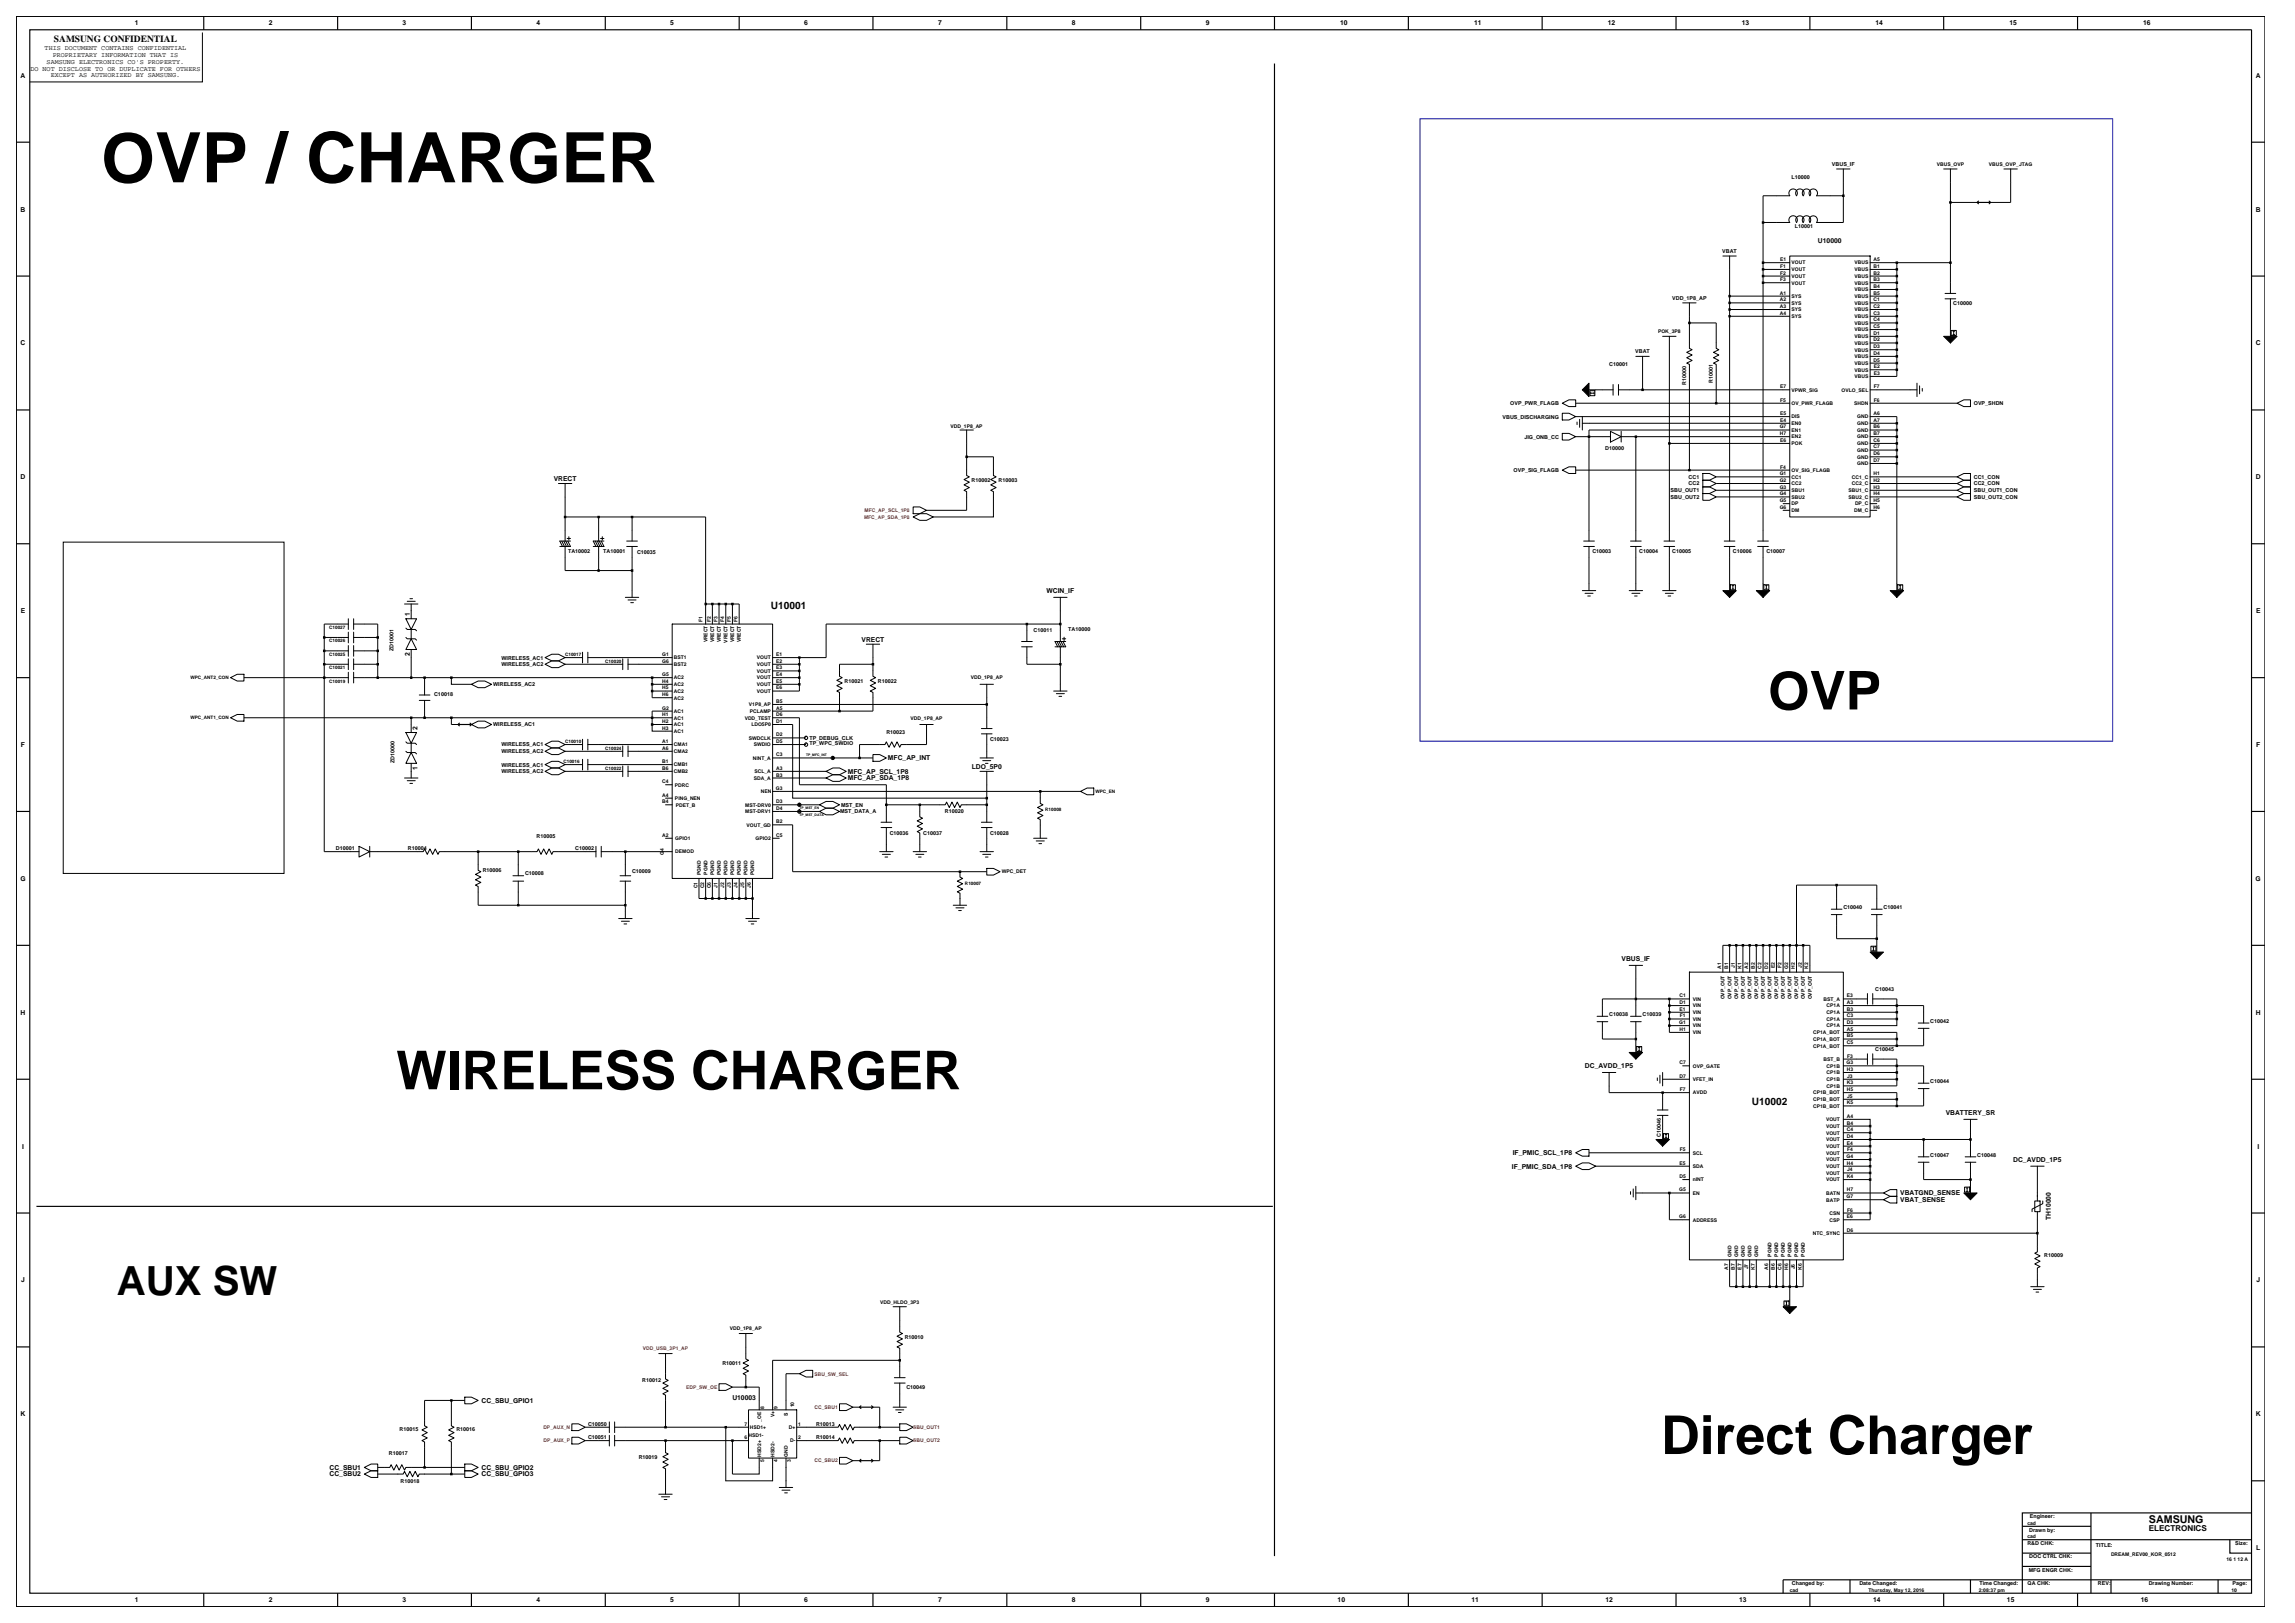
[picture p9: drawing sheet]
<svg xmlns="http://www.w3.org/2000/svg" width="420mm" height="297mm" viewBox="0 0 420 297" stroke-linecap="round" stroke-linejoin="round" font-family="sans-serif">
<defs><g id="words">
<text font-size="12.7" x="18.5" y="33.4">OVP / CHARGER</text>
<g font-size="9.8">
<text x="323.6" y="129.8">OVP</text>
<text x="72.5" y="199.3">WIRELESS CHARGER</text>
<text x="304" y="266.1">Direct Charger</text>
</g>
<text font-size="7.4" x="21.4" y="237">AUX SW</text>
<text font-size="2" x="393.3" y="278.8">SAMSUNG</text>
<g font-size="1.9">
<text x="141.1" y="111.5">U10001</text>
<text x="320.6" y="202.1">U10002</text>
</g>
<text font-size="1.7" x="9.9" y="7.7">SAMSUNG CONFIDENTIAL</text>
<text font-size="1.5" x="393.3" y="280.1">ELECTRONICS</text>
<g font-size="1.2">
<text x="24.7" y="4.7">1</text>
<text x="49.2" y="4.7">2</text>
<text x="73.7" y="4.7">3</text>
<text x="98.2" y="4.7">4</text>
<text x="122.7" y="4.7">5</text>
<text x="147.2" y="4.7">6</text>
<text x="171.7" y="4.7">7</text>
<text x="196.2" y="4.7">8</text>
<text x="220.7" y="4.7">9</text>
<text x="245.3" y="4.7">10</text>
<text x="269.8" y="4.7">11</text>
<text x="294.3" y="4.7">12</text>
<text x="318.7" y="4.7">13</text>
<text x="343.2" y="4.7">14</text>
<text x="367.7" y="4.7">15</text>
<text x="392.2" y="4.7">16</text>
<text x="8.2" y="9.2">THIS DOCUMENT CONTAINS CONFIDENTIAL</text>
<text x="8.5" y="11.7">SAMSUNG ELECTRONICS CO'S PROPERTY.</text>
<text x="9.6" y="10.5">PROPRIETARY INFORMATION THAT IS</text>
<text x="3.8" y="14.2">A</text>
<text x="5.6" y="12.9">DO NOT DISCLOSE TO OR DUPLICATE FOR OTHERS</text>
<text x="9.3" y="14.1">EXCEPT AS AUTHORIZED BY SAMSUNG.</text>
<text x="412.8" y="14.2">A</text>
<text x="3.8" y="38.7">B</text>
<text x="412.8" y="38.7">B</text>
<text x="332.7" y="44.4">U10000</text>
<text x="3.8" y="63.2">C</text>
<text x="412.8" y="63.2">C</text>
<text x="3.8" y="87.7">D</text>
<text x="101.3" y="88">VRECT</text>
<text x="412.8" y="87.7">D</text>
<text x="3.8" y="112.2">E</text>
<text x="75" y="112.7" transform="rotate(-90 75 112.7)">1</text>
<text x="191.5" y="108.5">WCIN_IF</text>
<text x="412.9" y="112.2">E</text>
<text x="157.7" y="117.4">VRECT</text>
<text x="75" y="120.1" transform="rotate(-90 75 120.1)">2</text>
<text x="3.8" y="136.7">F</text>
<text x="76.4" y="133.5" transform="rotate(-90 76.4 133.5)">2</text>
<text x="412.9" y="136.7">F</text>
<text x="76.4" y="140.9" transform="rotate(-90 76.4 140.9)">1</text>
<text x="155.2" y="142.8">MFC_AP_SDA_1P8</text>
<text x="155.2" y="141.6">MFC_AP_SCL_1P8</text>
<text x="162.5" y="139.1">MFC_AP_INT</text>
<text x="177.8" y="140.7">LDO_5P0</text>
<text x="3.7" y="161.2">G</text>
<text x="412.8" y="161.2">G</text>
<text x="296.8" y="175.9">VBUS_IF</text>
<text x="3.8" y="185.7">H</text>
<text x="412.8" y="185.7">H</text>
<text x="290.1" y="195.5">DC_AVDD_1P5</text>
<text x="356.1" y="204">VBATTERY_SR</text>
<text x="4" y="210.2">I</text>
<text x="276.7" y="213.8">IF_PMIC_SDA_1P8</text>
<text x="276.8" y="211.4">IF_PMIC_SCL_1P8</text>
<text x="368.4" y="212.6">DC_AVDD_1P5</text>
<text x="413.1" y="210.2">I</text>
<text x="347.8" y="220">VBAT_SENSE</text>
<text x="347.8" y="218.7">VBATGND_SENSE</text>
<text x="375.3" y="223.2" transform="rotate(-90 375.3 223.2)">TH10000</text>
<text x="3.9" y="234.7">J</text>
<text x="412.9" y="234.7">J</text>
<text x="88.1" y="256.7">CC_SBU_GPIO1</text>
<text x="134" y="256.3">U10003</text>
<text x="3.8" y="259.2">K</text>
<text x="412.8" y="259.2">K</text>
<text x="60.3" y="269">CC_SBU1</text>
<text x="88.1" y="269">CC_SBU_GPIO2</text>
<text x="60.3" y="270.2">CC_SBU2</text>
<text x="88.1" y="270.2">CC_SBU_GPIO3</text>
<text x="412.9" y="283.7">L</text>
<text x="24.7" y="293.2">1</text>
<text x="49.2" y="293.2">2</text>
<text x="73.7" y="293.2">3</text>
<text x="98.2" y="293.2">4</text>
<text x="122.7" y="293.2">5</text>
<text x="147.2" y="293.2">6</text>
<text x="171.7" y="293.2">7</text>
<text x="196.2" y="293.2">8</text>
<text x="220.7" y="293.2">9</text>
<text x="244.8" y="293.2">10</text>
<text x="269.3" y="293.2">11</text>
<text x="293.8" y="293.2">12</text>
<text x="318.3" y="293.2">13</text>
<text x="342.8" y="293.2">14</text>
<text x="367.3" y="293.2">15</text>
<text x="391.8" y="293.2">16</text>
</g>
<g font-size="1">
<text x="327.9" y="32.8">L10000</text>
<text x="335.3" y="30.4">VBUS_IF</text>
<text x="328.5" y="41.7">L10001</text>
<text x="315.2" y="46.3">VBAT</text>
<text x="306" y="54.9">VDD_1P8_AP</text>
<text x="357.5" y="55.8">C10000</text>
<text x="299.3" y="64.6">VBAT</text>
<text x="294.5" y="67">C10001</text>
<text x="308.6" y="70.4" transform="rotate(-90 308.6 70.4)">R10000</text>
<text x="313.5" y="70.1" transform="rotate(-90 313.5 70.1)">R10001</text>
<text x="275" y="76.6">VBUS_DISCHARGING</text>
<text x="276.4" y="74.1">OVP_PWR_FLAGB</text>
<text x="361.2" y="74.1">OVP_SHDN</text>
<text x="279" y="80.3">JIG_ONB_CC</text>
<text x="293.8" y="82.4">D10000</text>
<text x="177.8" y="88.2">R10002</text>
<text x="182.7" y="88.2">R10003</text>
<text x="277" y="86.4">OVP_SIG_FLAGB</text>
<text x="309" y="87.6">CC1</text>
<text x="309" y="88.8">CC2</text>
<text x="361.2" y="87.6">CC1_CON</text>
<text x="361.2" y="88.8">CC2_CON</text>
<text x="305.7" y="90.1">SBU_OUT1</text>
<text x="305.7" y="91.3">SBU_OUT2</text>
<text x="361.2" y="90.1">SBU_OUT1_CON</text>
<text x="361.2" y="91.3">SBU_OUT2_CON</text>
<text x="104" y="101.1">TA10002</text>
<text x="110.4" y="101.1">TA10001</text>
<text x="116.6" y="101.3">C10035</text>
<text x="291.4" y="101.1">C10003</text>
<text x="300" y="101.1">C10004</text>
<text x="306" y="101.1">C10005</text>
<text x="317.1" y="101.1">C10006</text>
<text x="323.3" y="101.1">C10007</text>
<text x="72" y="119.1" transform="rotate(-90 72 119.1)">ZD10001</text>
<text x="189.2" y="115.7">C10011</text>
<text x="195.5" y="115.5">TA10000</text>
<text x="90.3" y="125.6">WIRELESS_AC2</text>
<text x="91.8" y="120.7">WIRELESS_AC1</text>
<text x="91.8" y="121.9">WIRELESS_AC2</text>
<text x="154.6" y="124.9">R10021</text>
<text x="160.7" y="124.9">R10022</text>
<text x="79.4" y="127.4">C10018</text>
<text x="90.3" y="132.9">WIRELESS_AC1</text>
<text x="91.8" y="137.8">WIRELESS_AC2</text>
<text x="91.8" y="136.6">WIRELESS_AC1</text>
<text x="148.1" y="135.4">TP_DEBUG_CLK</text>
<text x="148.1" y="136.3">TP_WPC_SWDIO</text>
<text x="162.2" y="134.3">R10023</text>
<text x="181.2" y="135.6">C10023</text>
<text x="72.2" y="139.7" transform="rotate(-90 72.2 139.7)">ZD10000</text>
<text x="91.8" y="141.5">WIRELESS_AC2</text>
<text x="91.8" y="140.3">WIRELESS_AC1</text>
<text x="153.7" y="148.8">MST_DATA_A</text>
<text x="153.9" y="147.6">MST_EN</text>
<text x="172.9" y="148.8">R10020</text>
<text x="61.5" y="155.5">D10001</text>
<text x="74.6" y="155.5">R10004</text>
<text x="98.2" y="153.4">R10005</text>
<text x="105.3" y="155.5">C10002</text>
<text x="162.8" y="152.8">C10036</text>
<text x="168.9" y="152.8">C10037</text>
<text x="181.2" y="152.8">C10028</text>
<text x="88.3" y="159.6">R10006</text>
<text x="96.1" y="160.1">C10008</text>
<text x="115.7" y="159.8">C10009</text>
<text x="337.3" y="166.4">C10040</text>
<text x="344.7" y="166.4">C10041</text>
<text x="294.5" y="185.9">C10038</text>
<text x="300.6" y="185.9">C10039</text>
<text x="343.2" y="181.3">C10043</text>
<text x="353.3" y="187.2">C10042</text>
<text x="343.2" y="192.3">C10045</text>
<text x="353.3" y="198.2">C10044</text>
<text x="304" y="208" transform="rotate(-90 304 208)">C10046</text>
<text x="353.3" y="211.7">C10047</text>
<text x="361.8" y="211.7">C10048</text>
<text x="374.1" y="230">R10009</text>
<text x="165.6" y="244.9">R10010</text>
<text x="132.2" y="249.8">R10011</text>
<text x="117.5" y="252.9">R10012</text>
<text x="165.9" y="254.1">C10049</text>
<text x="73.1" y="261.8">R10015</text>
<text x="83.5" y="261.8">R10016</text>
<text x="107.6" y="263.3">C10051</text>
<text x="107.6" y="260.9">C10050</text>
<text x="149.3" y="260.9">R10013</text>
<text x="149.3" y="263.3">R10014</text>
<text x="71.2" y="266.2">R10017</text>
<text x="116.9" y="267">R10019</text>
<text x="73.3" y="271.4">R10018</text>
<text x="371.4" y="280.2">Drawn by:</text>
<text x="371.5" y="277.8">Engineer:</text>
<text x="371" y="282.7">R&amp;D CHK:</text>
<text x="371.3" y="287.6">MFG ENGR CHK:</text>
<text x="371.4" y="285.2">DOC CTRL CHK:</text>
<text x="383.6" y="283">TITLE:</text>
<text x="409.1" y="282.7">Size:</text>
<text x="327.9" y="290.1">Changed by:</text>
<text x="340.3" y="290.1">Date Changed:</text>
<text x="362.2" y="290.1">Time Changed:</text>
<text x="371.1" y="290.1">QA CHK:</text>
<text x="383.9" y="290.1">REV:</text>
<text x="393.2" y="290.1">Drawing Number:</text>
<text x="408.6" y="290.1">Page:</text>
</g>
<g font-size=".9">
<text x="354.4" y="30.3">VBUS_OVP</text>
<text x="364" y="30.3">VBUS_OVP_JTAG</text>
<text x="325.8" y="47.8">E1</text>
<text x="342.9" y="47.8">A5</text>
<text x="325.7" y="53.9">A1</text>
<text x="325.8" y="49">F1</text>
<text x="325.8" y="50.2">F2</text>
<text x="325.8" y="51.5">F3</text>
<text x="327.9" y="49.6">VOUT</text>
<text x="327.9" y="50.8">VOUT</text>
<text x="327.9" y="52.1">VOUT</text>
<text x="327.9" y="48.4">VOUT</text>
<text x="339.4" y="48.4">VBUS</text>
<text x="339.4" y="49.6">VBUS</text>
<text x="339.4" y="50.8">VBUS</text>
<text x="339.4" y="52.1">VBUS</text>
<text x="339.4" y="53.3">VBUS</text>
<text x="342.9" y="51.5">B3</text>
<text x="342.9" y="52.7">B4</text>
<text x="342.9" y="53.9">B5</text>
<text x="342.9" y="49">B1</text>
<text x="342.9" y="50.2">B2</text>
<text x="325.7" y="55.1">A2</text>
<text x="325.7" y="56.4">A3</text>
<text x="325.7" y="57.6">A4</text>
<text x="327.9" y="57">SYS</text>
<text x="327.9" y="58.2">SYS</text>
<text x="327.9" y="54.5">SYS</text>
<text x="327.9" y="55.8">SYS</text>
<text x="339.4" y="54.5">VBUS</text>
<text x="339.4" y="55.8">VBUS</text>
<text x="339.4" y="57">VBUS</text>
<text x="339.4" y="58.2">VBUS</text>
<text x="339.4" y="59.4">VBUS</text>
<text x="342.9" y="58.8">C4</text>
<text x="342.9" y="55.1">C1</text>
<text x="342.9" y="56.4">C2</text>
<text x="342.9" y="57.6">C3</text>
<text x="303.4" y="61">POK_3P8</text>
<text x="339.4" y="60.6">VBUS</text>
<text x="339.4" y="61.9">VBUS</text>
<text x="339.4" y="63.1">VBUS</text>
<text x="339.4" y="64.3">VBUS</text>
<text x="339.4" y="65.5">VBUS</text>
<text x="342.9" y="60">C5</text>
<text x="342.9" y="61.3">D1</text>
<text x="342.9" y="62.5">D2</text>
<text x="342.9" y="63.7">D3</text>
<text x="342.9" y="64.9">D4</text>
<text x="325.8" y="71.1">E7</text>
<text x="327.9" y="71.7">VPWR_SIG</text>
<text x="337" y="71.7">OVLO_SEL</text>
<text x="339.4" y="68">VBUS</text>
<text x="339.4" y="69.2">VBUS</text>
<text x="339.4" y="66.8">VBUS</text>
<text x="342.9" y="66.2">D5</text>
<text x="342.9" y="67.4">E2</text>
<text x="342.9" y="68.6">E3</text>
<text x="342.9" y="71.1">F7</text>
<text x="325.8" y="77.2">E4</text>
<text x="325.8" y="75.9">E5</text>
<text x="325.8" y="73.5">F5</text>
<text x="327.9" y="74.1">OV_PWR_FLAGB</text>
<text x="327.9" y="77.8">EN0</text>
<text x="327.9" y="76.6">DIS</text>
<text x="339.3" y="74.1">SHDN</text>
<text x="339.9" y="76.6">GND</text>
<text x="339.9" y="77.8">GND</text>
<text x="342.9" y="75.9">A6</text>
<text x="342.9" y="77.2">A7</text>
<text x="342.9" y="73.5">F6</text>
<text x="174" y="78.3">VDD_1P8_AP</text>
<text x="325.7" y="78.4">G7</text>
<text x="325.7" y="79.6">H7</text>
<text x="325.8" y="80.9">E6</text>
<text x="327.9" y="80.2">EN2</text>
<text x="327.9" y="79">EN1</text>
<text x="327.9" y="81.5">POK</text>
<text x="339.9" y="83.9">GND</text>
<text x="339.9" y="81.5">GND</text>
<text x="339.9" y="82.7">GND</text>
<text x="339.9" y="79">GND</text>
<text x="339.9" y="80.2">GND</text>
<text x="342.9" y="83.3">D6</text>
<text x="342.9" y="80.9">C6</text>
<text x="342.9" y="82.1">C7</text>
<text x="342.9" y="78.4">B6</text>
<text x="342.9" y="79.6">B7</text>
<text x="325.7" y="87">G1</text>
<text x="325.7" y="88.2">G2</text>
<text x="325.7" y="89.4">G3</text>
<text x="325.8" y="85.8">F4</text>
<text x="327.9" y="87.6">CC1</text>
<text x="327.9" y="88.8">CC2</text>
<text x="327.9" y="86.4">OV_SIG_FLAGB</text>
<text x="338.9" y="88.8">CC2_C</text>
<text x="338.9" y="87.6">CC1_C</text>
<text x="339.9" y="85.1">GND</text>
<text x="342.9" y="87">H1</text>
<text x="342.9" y="88.2">H2</text>
<text x="342.9" y="89.4">H3</text>
<text x="342.9" y="84.5">D7</text>
<text x="325.7" y="90.6">G4</text>
<text x="325.7" y="91.9">G5</text>
<text x="325.7" y="93.1">G6</text>
<text x="327.9" y="90">SBU1</text>
<text x="327.9" y="91.3">SBU2</text>
<text x="327.9" y="92.5">DP</text>
<text x="327.9" y="93.7">DM</text>
<text x="338.3" y="90">SBU1_C</text>
<text x="338.3" y="91.3">SBU2_C</text>
<text x="339.3" y="93.7">DM_C</text>
<text x="339.5" y="92.5">DP_C</text>
<text x="342.9" y="90.6">H4</text>
<text x="342.9" y="91.9">H5</text>
<text x="342.9" y="93.1">H6</text>
<text x="128.5" y="113.8" transform="rotate(-90 128.5 113.8)">F1</text>
<text x="130.1" y="113.8" transform="rotate(-90 130.1 113.8)">F2</text>
<text x="131.3" y="113.8" transform="rotate(-90 131.3 113.8)">F3</text>
<text x="132.5" y="113.8" transform="rotate(-90 132.5 113.8)">F4</text>
<text x="133.7" y="113.8" transform="rotate(-90 133.7 113.8)">F5</text>
<text x="135" y="113.8" transform="rotate(-90 135 113.8)">F6</text>
<text x="129.5" y="117.6" transform="rotate(-90 129.5 117.6)">VRECT</text>
<text x="130.7" y="117.6" transform="rotate(-90 130.7 117.6)">VRECT</text>
<text x="131.9" y="117.6" transform="rotate(-90 131.9 117.6)">VRECT</text>
<text x="133.2" y="117.6" transform="rotate(-90 133.2 117.6)">VRECT</text>
<text x="134.4" y="117.6" transform="rotate(-90 134.4 117.6)">VRECT</text>
<text x="135.6" y="117.6" transform="rotate(-90 135.6 117.6)">VRECT</text>
<text x="121.2" y="120">G1</text>
<text x="121.2" y="123.7">G5</text>
<text x="121.2" y="121.3">G6</text>
<text x="121.2" y="124.9">H4</text>
<text x="123.3" y="125.5">AC2</text>
<text x="123.3" y="120.7">BST1</text>
<text x="123.3" y="124.3">AC2</text>
<text x="123.3" y="121.9">BST2</text>
<text x="138.5" y="124.3">VOUT</text>
<text x="138.5" y="125.5">VOUT</text>
<text x="138.5" y="120.7">VOUT</text>
<text x="138.5" y="121.9">VOUT</text>
<text x="138.5" y="123.1">VOUT</text>
<text x="142" y="123.7">E4</text>
<text x="142" y="124.9">E5</text>
<text x="142" y="120">E1</text>
<text x="142" y="121.3">E2</text>
<text x="142" y="122.5">E3</text>
<text x="177.7" y="124.3">VDD_1P8_AP</text>
<text x="121.2" y="129.8">G2</text>
<text x="121.2" y="126.2">H5</text>
<text x="121.2" y="127.4">H6</text>
<text x="121.2" y="131.1">H1</text>
<text x="123.3" y="126.8">AC2</text>
<text x="123.3" y="128">AC2</text>
<text x="123.3" y="130.5">AC1</text>
<text x="123.3" y="131.7">AC1</text>
<text x="136.3" y="131.7">VDD_TEST</text>
<text x="137" y="129.2">V1P8_AP</text>
<text x="137.2" y="130.5">PCLAMP</text>
<text x="138.5" y="126.8">VOUT</text>
<text x="142" y="131.1">D6</text>
<text x="142" y="129.8">A5</text>
<text x="142" y="128.6">B5</text>
<text x="142" y="126.2">E6</text>
<text x="166.6" y="131.7">VDD_1P8_AP</text>
<text x="121.2" y="132.3">H2</text>
<text x="121.2" y="133.5">H3</text>
<text x="121.2" y="137.2">A6</text>
<text x="121.2" y="136">A1</text>
<text x="123.3" y="132.9">AC1</text>
<text x="123.3" y="134.1">AC1</text>
<text x="123.3" y="137.8">CMA2</text>
<text x="123.3" y="136.6">CMA1</text>
<text x="137.1" y="135.4">SWDCLK</text>
<text x="137.5" y="132.9">LDO5P0</text>
<text x="138" y="136.6">SWDIO</text>
<text x="142" y="134.7">D2</text>
<text x="142" y="136">D5</text>
<text x="142" y="132.3">D1</text>
<text x="121.2" y="140.9">B6</text>
<text x="121.2" y="143.3">C4</text>
<text x="121.2" y="139.6">B1</text>
<text x="123.3" y="141.5">CMB2</text>
<text x="123.3" y="140.2">CMB1</text>
<text x="123.5" y="143.9">PDRC</text>
<text x="137.8" y="139">NINT_A</text>
<text x="138" y="142.7">SDA_A</text>
<text x="138.1" y="141.5">SCL_A</text>
<text x="142" y="138.4">C3</text>
<text x="142" y="142.1">B3</text>
<text x="142" y="140.9">A3</text>
<text x="121.2" y="145.8">A4</text>
<text x="121.2" y="147">B4</text>
<text x="123.5" y="146.4">PING_NEN</text>
<text x="123.7" y="147.6">PDET_B</text>
<text x="136.4" y="147.6">MST-DRV0</text>
<text x="136.4" y="148.8">MST-DRV1</text>
<text x="139.2" y="145.1">NEN</text>
<text x="142" y="144.5">G3</text>
<text x="142" y="147">D3</text>
<text x="142" y="148.2">D4</text>
<text x="121.2" y="153.1">A2</text>
<text x="123.6" y="153.7">GPIO1</text>
<text x="136.6" y="151.3">VOUT_GD</text>
<text x="138.3" y="153.7">GPIO2</text>
<text x="142" y="153.1">C5</text>
<text x="142" y="150.7">B2</text>
<text x="121.5" y="156.5" transform="rotate(-90 121.5 156.5)">G4</text>
<text x="123.6" y="156.2">DEMOD</text>
<text x="128.2" y="160.1" transform="rotate(-90 128.2 160.1)">PGND</text>
<text x="129.5" y="160" transform="rotate(-90 129.5 160)">PGND</text>
<text x="130.7" y="160.1" transform="rotate(-90 130.7 160.1)">PGND</text>
<text x="131.9" y="160.1" transform="rotate(-90 131.9 160.1)">PGND</text>
<text x="133.2" y="160.1" transform="rotate(-90 133.2 160.1)">PGND</text>
<text x="134.4" y="160.1" transform="rotate(-90 134.4 160.1)">PGND</text>
<text x="135.6" y="160.1" transform="rotate(-90 135.6 160.1)">PGND</text>
<text x="136.8" y="160.1" transform="rotate(-90 136.8 160.1)">PGND</text>
<text x="138" y="160.1" transform="rotate(-90 138 160.1)">PGND</text>
<text x="183.3" y="159.8">WPC_DET</text>
<text x="127.6" y="162.5" transform="rotate(-90 127.6 162.5)">C1</text>
<text x="128.9" y="162.5" transform="rotate(-90 128.9 162.5)">C2</text>
<text x="130.1" y="162.5" transform="rotate(-90 130.1 162.5)">C6</text>
<text x="131.3" y="162.5" transform="rotate(-90 131.3 162.5)">J1</text>
<text x="132.5" y="162.5" transform="rotate(-90 132.5 162.5)">J2</text>
<text x="133.7" y="162.5" transform="rotate(-90 133.7 162.5)">J3</text>
<text x="135" y="162.5" transform="rotate(-90 135 162.5)">J4</text>
<text x="136.2" y="162.5" transform="rotate(-90 136.2 162.5)">J5</text>
<text x="137.4" y="162.5" transform="rotate(-90 137.4 162.5)">J6</text>
<text x="315" y="177.2" transform="rotate(-90 315 177.2)">A1</text>
<text x="316.2" y="177.2" transform="rotate(-90 316.2 177.2)">B1</text>
<text x="317.5" y="177.2" transform="rotate(-90 317.5 177.2)">J1</text>
<text x="318.7" y="177.2" transform="rotate(-90 318.7 177.2)">K1</text>
<text x="319.9" y="177.2" transform="rotate(-90 319.9 177.2)">A2</text>
<text x="321.1" y="177.2" transform="rotate(-90 321.1 177.2)">B2</text>
<text x="322.4" y="177.2" transform="rotate(-90 322.4 177.2)">C2</text>
<text x="323.6" y="177.2" transform="rotate(-90 323.6 177.2)">D2</text>
<text x="324.8" y="177.2" transform="rotate(-90 324.8 177.2)">E2</text>
<text x="326" y="177.2" transform="rotate(-90 326 177.2)">F2</text>
<text x="327.3" y="177.3" transform="rotate(-90 327.3 177.3)">G2</text>
<text x="328.5" y="177.2" transform="rotate(-90 328.5 177.2)">H2</text>
<text x="329.7" y="177.2" transform="rotate(-90 329.7 177.2)">J2</text>
<text x="330.9" y="177.2" transform="rotate(-90 330.9 177.2)">K2</text>
<text x="307.4" y="183.7">D1</text>
<text x="307.4" y="182.5">C1</text>
<text x="307.4" y="185">E1</text>
<text x="309.8" y="185.6">VIN</text>
<text x="309.8" y="184.3">VIN</text>
<text x="309.8" y="183.1">VIN</text>
<text x="315.6" y="182.9" transform="rotate(-90 315.6 182.9)">OVP_OUT</text>
<text x="316.9" y="182.9" transform="rotate(-90 316.9 182.9)">OVP_OUT</text>
<text x="318.1" y="182.9" transform="rotate(-90 318.1 182.9)">OVP_OUT</text>
<text x="319.3" y="182.9" transform="rotate(-90 319.3 182.9)">OVP_OUT</text>
<text x="320.5" y="182.9" transform="rotate(-90 320.5 182.9)">OVP_OUT</text>
<text x="321.7" y="182.9" transform="rotate(-90 321.7 182.9)">OVP_OUT</text>
<text x="323" y="182.9" transform="rotate(-90 323 182.9)">OVP_OUT</text>
<text x="324.2" y="182.9" transform="rotate(-90 324.2 182.9)">OVP_OUT</text>
<text x="325.4" y="182.9" transform="rotate(-90 325.4 182.9)">OVP_OUT</text>
<text x="326.6" y="182.9" transform="rotate(-90 326.6 182.9)">OVP_OUT</text>
<text x="327.9" y="182.9" transform="rotate(-90 327.9 182.9)">OVP_OUT</text>
<text x="329.1" y="182.9" transform="rotate(-90 329.1 182.9)">OVP_OUT</text>
<text x="330.3" y="182.9" transform="rotate(-90 330.3 182.9)">OVP_OUT</text>
<text x="331.6" y="182.9" transform="rotate(-90 331.6 182.9)">OVP_OUT</text>
<text x="333.7" y="183.1">BST_A</text>
<text x="334.3" y="185.6">CP1A</text>
<text x="334.3" y="184.3">CP1A</text>
<text x="338" y="185">B3</text>
<text x="338" y="183.7">A3</text>
<text x="338" y="182.5">E3</text>
<text x="307.3" y="187.4">G1</text>
<text x="307.4" y="188.6">H1</text>
<text x="307.4" y="186.2">F1</text>
<text x="309.8" y="189.2">VIN</text>
<text x="309.8" y="188">VIN</text>
<text x="309.8" y="186.8">VIN</text>
<text x="331.8" y="191.7">CP1A_BOT</text>
<text x="331.8" y="190.5">CP1A_BOT</text>
<text x="331.8" y="189.2">CP1A_BOT</text>
<text x="334.3" y="188">CP1A</text>
<text x="334.3" y="186.8">CP1A</text>
<text x="338" y="186.2">C3</text>
<text x="338" y="191.1">C5</text>
<text x="338" y="189.8">B5</text>
<text x="338" y="188.6">A5</text>
<text x="338" y="187.4">D3</text>
<text x="307.4" y="194.7">C7</text>
<text x="307.4" y="197.2">D7</text>
<text x="309.8" y="197.8">VFET_IN</text>
<text x="309.8" y="195.4">OVP_GATE</text>
<text x="333.7" y="194.1">BST_B</text>
<text x="334.3" y="197.8">CP1B</text>
<text x="334.3" y="196.6">CP1B</text>
<text x="334.3" y="195.4">CP1B</text>
<text x="337.9" y="194.7">G3</text>
<text x="338" y="196">H3</text>
<text x="338" y="193.5">F3</text>
<text x="338.1" y="197.2">J3</text>
<text x="307.4" y="199.6">F7</text>
<text x="309.8" y="200.3">AVDD</text>
<text x="331.8" y="202.7">CP1B_BOT</text>
<text x="331.8" y="201.5">CP1B_BOT</text>
<text x="331.8" y="200.3">CP1B_BOT</text>
<text x="334.3" y="199">CP1B</text>
<text x="338" y="198.4">K3</text>
<text x="338" y="202.1">K5</text>
<text x="338" y="199.6">H5</text>
<text x="338.1" y="200.9">J5</text>
<text x="334.2" y="208.8">VOUT</text>
<text x="334.2" y="207.6">VOUT</text>
<text x="334.2" y="206.4">VOUT</text>
<text x="334.2" y="205.2">VOUT</text>
<text x="338" y="207">C4</text>
<text x="338" y="205.8">B4</text>
<text x="338" y="204.6">A4</text>
<text x="338" y="208.2">D4</text>
<text x="338" y="209.4">E4</text>
<text x="307.4" y="215.6">D5</text>
<text x="307.4" y="213.1">E5</text>
<text x="307.4" y="210.7">F5</text>
<text x="309.8" y="211.3">SCL</text>
<text x="309.8" y="213.7">SDA</text>
<text x="334.2" y="215">VOUT</text>
<text x="334.2" y="213.7">VOUT</text>
<text x="334.2" y="212.5">VOUT</text>
<text x="334.2" y="210.1">VOUT</text>
<text x="334.2" y="211.3">VOUT</text>
<text x="337.9" y="211.9">G4</text>
<text x="338" y="215.6">K4</text>
<text x="338" y="213.1">H4</text>
<text x="338" y="210.7">F4</text>
<text x="338.1" y="214.3">J4</text>
<text x="307.3" y="218">G5</text>
<text x="309.8" y="218.6">EN</text>
<text x="309.8" y="216.2">nINT</text>
<text x="334.2" y="216.2">VOUT</text>
<text x="334.2" y="218.6">BATN</text>
<text x="334.2" y="219.9">BATP</text>
<text x="337.9" y="219.2">G7</text>
<text x="338" y="218">H7</text>
<text x="338" y="221.7">F6</text>
<text x="307.3" y="222.9">G6</text>
<text x="309.8" y="223.5">ADDRESS</text>
<text x="331.8" y="226">NTC_SYNC</text>
<text x="334.8" y="222.3">CSN</text>
<text x="334.8" y="223.5">CSP</text>
<text x="338" y="225.4">D6</text>
<text x="338" y="222.9">E6</text>
<text x="316.2" y="232.4" transform="rotate(-90 316.2 232.4)">A7</text>
<text x="316.9" y="229.9" transform="rotate(-90 316.9 229.9)">GND</text>
<text x="317.5" y="232.4" transform="rotate(-90 317.5 232.4)">B7</text>
<text x="318.1" y="229.9" transform="rotate(-90 318.1 229.9)">GND</text>
<text x="318.7" y="232.3" transform="rotate(-90 318.7 232.3)">E7</text>
<text x="319.3" y="229.9" transform="rotate(-90 319.3 229.9)">GND</text>
<text x="319.9" y="232.3" transform="rotate(-90 319.9 232.3)">J7</text>
<text x="320.5" y="229.9" transform="rotate(-90 320.5 229.9)">GND</text>
<text x="321.1" y="232.4" transform="rotate(-90 321.1 232.4)">K7</text>
<text x="321.7" y="229.9" transform="rotate(-90 321.7 229.9)">GND</text>
<text x="323.6" y="232.4" transform="rotate(-90 323.6 232.4)">A6</text>
<text x="324.2" y="229.9" transform="rotate(-90 324.2 229.9)">PGND</text>
<text x="324.8" y="232.4" transform="rotate(-90 324.8 232.4)">B6</text>
<text x="325.4" y="229.9" transform="rotate(-90 325.4 229.9)">PGND</text>
<text x="326" y="232.4" transform="rotate(-90 326 232.4)">C6</text>
<text x="326.6" y="229.9" transform="rotate(-90 326.6 229.9)">PGND</text>
<text x="327.3" y="232.4" transform="rotate(-90 327.3 232.4)">H6</text>
<text x="327.9" y="229.9" transform="rotate(-90 327.9 229.9)">PGND</text>
<text x="328.5" y="232.3" transform="rotate(-90 328.5 232.3)">J6</text>
<text x="329.1" y="229.9" transform="rotate(-90 329.1 229.9)">PGND</text>
<text x="329.7" y="232.4" transform="rotate(-90 329.7 232.4)">K6</text>
<text x="330.3" y="229.9" transform="rotate(-90 330.3 229.9)">PGND</text>
<text x="161.1" y="238.5">VDD_HLDO_3P3</text>
<text x="133.6" y="243.4">VDD_1P8_AP</text>
<text x="139.8" y="257.7" transform="rotate(-90 139.8 257.7)">8</text>
<text x="142.3" y="257.7" transform="rotate(-90 142.3 257.7)">9</text>
<text x="145.3" y="257.5" transform="rotate(-90 145.3 257.5)">10</text>
<text x="136.2" y="260.9">7</text>
<text x="136.2" y="263.4">6</text>
<text x="137" y="263">HSD1-</text>
<text x="137.2" y="261.5">HSD1+</text>
<text x="139.3" y="260.2" transform="rotate(-90 139.3 260.2)">_OE</text>
<text x="141.7" y="259.4" transform="rotate(-90 141.7 259.4)">V+</text>
<text x="144.2" y="259.1" transform="rotate(-90 144.2 259.1)">S</text>
<text x="144.4" y="261.5">D+</text>
<text x="144.6" y="263.9">D-</text>
<text x="146" y="260.9">1</text>
<text x="146" y="263.4">2</text>
<text x="139.3" y="266.6" transform="rotate(-90 139.3 266.6)">HSD2+</text>
<text x="139.8" y="267.5" transform="rotate(-90 139.8 267.5)">5</text>
<text x="141.7" y="266.6" transform="rotate(-90 141.7 266.6)">HSD2-</text>
<text x="142.3" y="267.5" transform="rotate(-90 142.3 267.5)">4</text>
<text x="144.2" y="266.6" transform="rotate(-90 144.2 266.6)">GND</text>
<text x="144.8" y="267.5" transform="rotate(-90 144.8 267.5)">3</text>
<text x="371" y="281.4">cad</text>
<text x="371" y="279">cad</text>
<text x="386.3" y="284.8">DREAM_REV00_KOR_0512</text>
<text x="407.5" y="285.7">16 1 12 A</text>
<text x="327.5" y="291.2">cad</text>
<text x="341.9" y="291.2">Thursday, May 12, 2016</text>
<text x="362.1" y="291.2">2:08:37 pm</text>
<text x="408.4" y="291.2">10</text>
</g>
<g font-size=".9" fill="#f00">
<text x="158.1" y="94.9">MFC_AP_SDA_1P8</text>
<text x="158.2" y="93.7">MFC_AP_SCL_1P8</text>
<text x="117.6" y="247.1">VDD_USB_3P1_AP</text>
<text x="149" y="251.7">SBU_SW_SEL</text>
<text x="125.6" y="254.2">EDP_SW_OE</text>
<text x="149.1" y="257.8">CC_SBU1</text>
<text x="99.4" y="261.5">DP_AUX_N</text>
<text x="99.5" y="263.9">DP_AUX_P</text>
<text x="167.1" y="263.9">SBU_OUT2</text>
<text x="167.1" y="261.5">SBU_OUT1</text>
<text x="149.1" y="267.6">CC_SBU2</text>
</g>
<g font-size=".8">
<text x="60.3" y="115.1">C10027</text>
<text x="60.3" y="117.6">C10026</text>
<text x="34.9" y="124.3">WPC_ANT2_CON</text>
<text x="60.3" y="124.9">C10019</text>
<text x="60.3" y="120">C10025</text>
<text x="60.3" y="122.5">C10021</text>
<text x="103.4" y="120">C10017</text>
<text x="110.8" y="121.2">C10020</text>
<text x="34.9" y="131.6">WPC_ANT1_CON</text>
<text x="103.4" y="135.9">C10010</text>
<text x="110.8" y="137.2">C10024</text>
<text x="103.1" y="139.6">C10016</text>
<text x="110.8" y="140.8">C10022</text>
<text x="191.3" y="148.5">R10008</text>
<text x="200.5" y="145.1">WPC_EN</text>
<text x="176.6" y="162">R10007</text>
</g>
<g font-size=".6">
<text x="147.5" y="138.3">TP_MFC_INT</text>
<text x="146.3" y="149.3">TP_MST_DATA</text>
<text x="146.3" y="148.1">TP_MST_EN</text>
</g>
</g></defs>
<!-- layer: MFD Layer /idea/tmp/Extended-Print.sooung.chun.sheet10.mfd -->
<g fill="none" stroke="#000" stroke-width=".18">
<path d="M37 5.9v9.1h-31.5M336.1 30.9h2.5M337.3 30.9v9.8h-4.9a.76 .76 0 0 0 0-1 .76 .76 0 0 0-1.1 0 .76 .76 0 0 0-.1 1 .77 .77 0 0 0-.1-1 .77 .77 0 0 0-1 0 .77 .77 0 0 0-.1 1M337.3 35.8h-4.9a.78 .78 0 0 0 0-1 .78 .78 0 0 0-1.1 0 .78 .78 0 0 0-.1 1 .78 .78 0 0 0-.1-1 .78 .78 0 0 0-1 0 .78 .78 0 0 0-.1 1 .78 .78 0 0 0-.1-1 .78 .78 0 0 0-1 0 .78 .78 0 0 0-.1 1 .78 .78 0 0 0-.1-1 .78 .78 0 0 0-1.1 0 .78 .78 0 0 0-.1 1h-4.8v4.9M355.7 30.9h2.5M356.9 30.9v22.8M356.9 37h4.9M366.7 30.9h2.5M368 30.9v6.1h-3.7M307.9 55.4h2.5M309.2 55.4v8.3l.5 .3-1 .5 1 .5-1 .5 1 .5-1 .4 .5 .3v19.3M309.2 59.1h4.9v4.6l.5 .3-1 .5 1 .5-1 .5 1 .5-1 .4 .5 .3v7.1"/>
<path d="M315.3 46.8h2.4M316.5 54.2h11M316.5 56.6v1.3h11M316.5 55.4h11M316.5 46.8v9.8M316.5 57.9v41.1M316.5 56.6h11M322.7 40.7h4.8a.77 .77 0 0 1 .1-1 .77 .77 0 0 1 1.1 0 .77 .77 0 0 1 .1 1 .76 .76 0 0 1 .1-1 .76 .76 0 0 1 1 0 .76 .76 0 0 1 .1 1M322.7 50.5v1.2h4.8M322.7 49.3v1.2h4.8M322.7 48.1v1.2h4.8M322.7 40.7v7.4h4.8"/>
<path d="M322.7 51.7v47.3M327.5 46.8h14.7v47.8h-14.7zM342.2 46.8h.1M342.2 55.4h4.9M342.2 48.1h14.7M342.2 49.3h4.9M342.2 50.5h4.9M342.2 51.7h4.9M342.2 53h4.9M342.2 54.2h4.9M342.2 56.6h4.9M342.2 57.9h4.9"/>
<path d="M342.2 59.1h4.9M347.1 48.1v20.8h-4.9M356 54.7h1.9M356 53.7h1.9M356.9 54.7v6.8M175.7 78.7h2.4M176.9 78.7v8.3l.5 .3-1 .5 1 .4-1 .5 1 .5-1 .5 .5 .3v3.4h-7.3M285.9 75.6h1.2l1.3 .6-1.3 .7h-1.2zM285.9 73.8l1.2-.6h1.3v1.2h-1.3zM285.9 79.3h1.2l1.3 .6-1.3 .6h-1.2zM288.4 76.2h39.1M288.4 79.9h6.3"/>
<path d="M288.4 73.8h39.1M288.6 77.2v.5M289.1 76.7v1.5M289.6 76.2v2.5M289.6 77.5h37.9M290.8 71.3h4.4M291 71.5h.9v.9h-.9zM291.1 71.9h.6M291.1 71.8v.3M291.7 71.8v.3M294.7 78.9l2 1-2 1zM295.2 70.4v1.9"/>
<path d="M296.2 71.3h31.3M296.2 70.4v1.9M296.7 78.9v2M296.7 79.9h30.8M299.4 79.9v19.1M299.4 65.2h2.4M300.6 65.2v6.1M304.3 61.5h2.4M305.5 61.5v37.5M327.5 78.7h-36.7v20.3M342.2 76.2h4.9v6.2M342.2 78.7h4.9"/>
<path d="M342.2 77.5h4.9M342.2 65.2h4.9M342.2 61.5h4.9M342.2 79.9h4.9M342.2 71.3h8.6M342.2 60.3h4.9M342.2 62.8h4.9M342.2 64h4.9M342.2 66.4h4.9M342.2 67.7h4.9M342.2 73.8h16M350.8 70.1v2.5"/>
<path d="M351.3 70.6v1.5M351.8 71.1v.5M357.1 60.5h.9v.9h-.9zM357.4 60.6h.3M357.4 61.2h.3M357.5 60.6v.6M358.2 73.8l1.2-.6h1.2v1.2h-1.2zM11.6 99.2h40.4v60.6h-40.4zM102.2 88.5h2.5M102.8 99l.5 1M103.2 99l.5 1M103.4 88.5v10.5"/>
<path d="M103.4 100v4.4h12.3M103.4 94.6h25.7v19.6M103.5 99l.5 1M103.8 98.5h.6M103.9 99l.5 1h-2M104.1 98.2v.6M104.4 99h-2l.5 1M108.9 99l.5 1M109.3 99l.5 1M109.6 94.6v4.4M109.6 100v4.4M109.7 99l.5 1"/>
<path d="M109.9 98.5h.6M110 99l.5 1h-1.9M110.2 98.2v.6M110.5 99h-1.9l.5 1M114.7 100h1.9M114.7 99h1.9M115.7 94.6v4.4M115.7 100v9.3M167.1 94.6l1.2-.6h1.3l1.2 .6-1.2 .6h-1.3zM167.1 92.8h1.2l1.3 .6-1.3 .6h-1.2zM176.9 83.6h4.9v3.4l.5 .3-1 .5 1 .4-1 .5 1 .5-1 .5 .5 .3v4.6h-11M285.9 86l1.2-.6h1.3v1.2h-1.3z"/>
<path d="M288.4 86h39.1M289.8 99h2M289.8 100h2M290.8 100v8.1M298.4 100h2M298.4 99h2M299.4 100v8.1M304.5 100h2M304.5 99h2M305.5 100v8.1M305.5 81.1h22M311.6 89.1h1.2l1.3 .6-1.3 .6h-1.2z"/>
<path d="M311.6 87.9h1.2l1.3 .6-1.3 .6h-1.2zM311.6 86.6h1.2l1.3 .7-1.3 .6h-1.2zM311.6 90.3h1.2l1.3 .6-1.3 .6h-1.2zM314.1 88.5h13.4M314.1 87.3h13.4M314.1 89.7h13.4M314.1 90.9h13.4M315.5 100h2M315.5 99h2M316.5 100v8.1M321.7 100h1.9M321.7 99h1.9"/>
<path d="M322.7 100v8.1M326.3 92.2h1.2M326.3 93.4h1.2M342.2 82.4h4.9v1.2M342.2 88.5h16M342.2 81.1h4.9M342.2 87.3h16M342.2 89.7h16M342.2 90.9h16M342.2 92.2h1.3M342.2 93.4h1.3M342.2 83.6h4.9"/>
<path d="M342.2 84.8h4.9M347.1 83.6v24.5M358.2 87.3l1.2-.7h1.2v1.3h-1.2zM358.2 90.9l1.2-.6h1.2v1.2h-1.2zM358.2 88.5l1.2-.6h1.2v1.2h-1.2zM358.2 89.7l1.2-.6h1.2v1.2h-1.2zM59.3 116.6h4.4M59.3 119.1h4.4M63.7 113.2v2M63.7 115.7v1.9M63.7 118.1v2M63.7 114.2h-4.4v41.6h6.4"/>
<path d="M64.7 116.6h4.4M64.7 113.2v2M64.7 115.7v1.9M64.7 118.1v2M64.7 114.2h4.4v7.3M64.7 119.1h4.4M74 110.5h2.5M74.3 113.2h1.9l-1 2zM74.3 116.6l.2 .3h1.5l.2 .2M74.3 114.9l.2 .3h1.5l.2 .2M74.5 110h1.5M75 109.6h.5"/>
<path d="M75.2 116.9l1 2h-1.9zM75.2 110.5v2.7M75.2 115.2v1.7M75.2 118.9v5.1M106.6 119.3v2M107.6 119.3v2M114.4 109.3h2.5M114.9 109.8h1.5M115.4 110.3h.5M123 114.2h18.4v46.5h-18.4zM123 114.2h.1M129.1 110.5h6.2v3.7"/>
<path d="M130.4 110.5v3.7M131.6 110.5v3.7M132.8 110.5v3.7M134 110.5v3.7M158.5 117.9h2.5M159.8 117.9v5.9l.4 .2-.9 .5 .9 .5-.9 .5 .9 .5-.9 .5 .5 .2v3.4h-18.4M187 118.4h1.9M187 117.4h1.9M187.9 114.2v3.2M187.9 118.4v3.1h6.1M192.8 109.3h2.5M193.4 117.4l.5 1"/>
<path d="M193.8 117.4l.5 1M194 114.2h-42.8v6.1h-9.8M194 109.3v8.1M194 118.4v8.1M194.2 117.4l.5 1M194.4 116.9h.6M194.5 117.4l.5 1h-1.9M194.7 116.6v.6M195 117.4h-1.9l.5 1M289.6 108.1h2.4M290.1 108.6h1.4M290.6 109.1h.4"/>
<path d="M298.2 108.1h2.4M298.6 108.6h1.5M299.1 109.1h.5M304.3 108.1h2.4M304.8 108.6h1.4M305.3 109.1h.5M316.7 107h.9v.9h-.9zM317 107.2h.3M317 107.8h.3M317.1 107.2v.6M322.8 107h.9v.9h-.9zM323.1 107.2h.3"/>
<path d="M323.1 107.8h.3M323.3 107.2v.6M347.3 107h.9v.9h-.9zM347.6 107.2h.3M347.6 107.8h.3M347.8 107.2v.6M42.2 124l1.2-.6h1.2v1.2h-1.2zM42.2 131.3l1.2-.6h1.2v1.3h-1.2zM44.6 131.3h78.4M44.6 124h19.1M59.3 121.5h4.4M63.7 120.6v1.9"/>
<path d="M63.7 123v2M64.7 120.6v1.9M64.7 123v2M64.7 121.5h4.4M64.7 124h4.4M69.1 121.5v2.5h6.1M74.3 134h1.9l-1 2zM74.3 135.7l.2 .3h1.5l.2 .2M74.3 137.5l.2 .2h1.5l.2 .3M75.2 137.7l1 2h-1.9zM75.2 131.3v2.7M75.2 136v1.7"/>
<path d="M75.2 139.7v2.7M75.2 124h47.8M76.7 127.2h2M76.7 128.2h2M77.7 124v3.2M77.7 128.2v3.1M82.6 124v1.2h3.7M82.6 131.3v1.3h1.2M86.3 132.6l1.2-.6h1.2l1.3 .6-1.3 .6h-1.2zM86.3 125.2l1.2-.6h1.2l1.3 .6-1.3 .6h-1.2zM99.7 121.5l1.3-.6h1.2l1.2 .6-1.2 .7h-1.2zM99.7 136.2l1.3-.6h1.2l1.2 .6-1.2 .7h-1.2z"/>
<path d="M99.7 139.9l1.3-.6h1.2l1.2 .6-1.2 .6h-1.2zM99.7 137.5l1.3-.6h1.2l1.2 .6-1.2 .6h-1.2zM99.7 120.3l1.3-.6h1.2l1.2 .6-1.2 .6h-1.2zM103.4 121.5h10.6M103.4 120.3h3.2M103.4 136.2h3.2M103.4 137.5h10.6M103.4 139.9h3.2M106.6 135.3v1.9M106.6 138.9v2M107.6 120.3h15.4M107.6 135.3v1.9"/>
<path d="M107.6 138.9v2M107.6 136.2h15.4M107.6 139.9h15.4M114 120.6v1.9M114 136.5v1.9M114.9 120.6v1.9M114.9 136.5v1.9M114.9 121.5h8.1M114.9 137.5h8.1M119.3 132.6v1.2h3.7M119.3 125.2h3.7M119.3 132.6h3.7"/>
<path d="M119.3 126.5h3.7M119.3 124v3.7h3.7M123 130.1h-3.7v2.5M141.4 132.6h3.7v13.4h35.5M141.4 121.5h4.9M141.4 131.3h4.9v12.3h15.9v6.9M141.4 136.2h6.1M141.4 125.2h4.9M141.4 124h4.9M141.4 138.7h18.4M141.4 135h6.1M141.4 128.9h39.2"/>
<path d="M141.4 122.8h4.9M146.3 120.3v6.2h-4.9M159.8 138.1h1.2l1.2 .6-1.2 .6h-1.2zM159.8 121.5h-6.2v2.3l.5 .2-1 .5 1 .5-1 .5 1 .5-1 .5 .5 .2v3.4M168.3 132.6h2.5M169.6 132.6v3.6h-4.7l-.2 .5-.5-1-.5 1-.5-1-.5 1-.5-1-.2 .5h-4.7v2.5M179.4 125.2h2.4M179.4 138.7h2.4M179.6 134.3h2M179.6 133.3h2M179.8 139.2h1.5M180.3 139.7h.5"/>
<path d="M180.6 125.2v8.1M180.6 134.3v4.4M192.8 126.5h2.5M193.3 126.9h1.5M193.8 127.4h.5M65.7 154.9l2 .9-2 1zM67.7 155.8h9.8l.2-.5 .5 1 .5-1 .5 1 .5-1 .5 1 .2-.5h17.9l.2-.5 .5 1 .5-1 .5 1 .5-1 .5 1 .2-.5h7.9M67.7 154.9v1.9M74 142.4h2.5M74.5 142.9h1.5M75 143.4h.5M87.5 155.8v3.5l.5 .2-1 .5 1 .5-1 .5 1 .5-1 .5 .5 .2v3.4h26.9"/>
<path d="M94.8 155.8v4.4M99.7 141.1l1.3-.6h1.2l1.2 .6-1.2 .7h-1.2zM103.4 141.1h10.6M109.1 154.9v1.9M110 155.8h13M110 154.9v1.9M114 140.2v1.9M114.4 155.8v4.4M114.9 141.1h8.1M114.9 140.2v1.9M121.8 143.6h1.2M121.8 153.4h1.2"/>
<path d="M121.8 147.3h1.2M121.8 146h1.2M141.4 141.1h9.8M141.4 153.4h1.2M141.4 147.3h8.6M141.4 148.5h8.6M141.4 142.4h9.8M141.4 150.9h3.7v8.6h35.5M141.4 144.8h56.3M150 147.3l1.2-.7h1.2l1.2 .7-1.2 .6h-1.2zM150 148.5l1.2-.6h1.2l1.2 .6-1.2 .6h-1.2zM151.2 141.1l1.2-.6h1.2l1.3 .6-1.3 .7h-1.2z"/>
<path d="M151.2 142.4l1.2-.6h1.2l1.3 .6-1.3 .6h-1.2zM161 155.8h2.4M161.2 150.5h2M161.2 151.4h2M161.5 156.3h1.4M162 156.8h.5M162.2 147.3h10.8l.2-.5 .5 1 .5-1 .5 1 .5-1 .5 1 .2-.5h4.7M162.2 151.4v4.4M167.1 155.8h2.5M167.6 156.3h1.5M168.1 156.8h.5M168.3 147.3v2.2l.5 .2-.9 .5 .9 .5-.9 .5 .9 .5-.9 .5 .4 .2v3.4"/>
<path d="M175.7 159.5v1l.5 .2-1 .5 1 .5-1 .5 1 .5-1 .5 .5 .2v2.2M179.4 141.1h2.4M179.4 155.8h2.4M179.6 150.5h2M179.6 151.4h2M179.8 156.3h1.5M180.3 156.8h.5M180.6 158.9h1.2l1.2 .6-1.2 .6h-1.2zM180.6 141.1v9.4M180.6 151.4v4.4M189.2 153.4h2.4M189.6 153.9h1.5"/>
<path d="M190.1 154.4h.5M190.4 144.8v2.2l.5 .3-1 .5 1 .5-1 .4 1 .5-1 .5 .5 .3v3.4M197.7 144.8l1.2-.6h1.3v1.2h-1.3zM93.9 161.2h1.9M93.9 160.2h1.9M94.8 161.2v4.4M113.2 168.1h2.5M113.5 161.2h1.9M113.5 160.2h1.9M113.7 168.6h1.5M114.2 169.1h.5M114.4 161.2v6.9"/>
<path d="M127.9 160.7v3.7h9.8M129.1 160.7v3.7M130.4 160.7v3.7M131.6 160.7v3.7M132.8 160.7v3.7M134 160.7v3.7M135.3 160.7v3.7M136.5 168.1h2.4M136.5 160.7v3.7M137 168.6h1.4M137.5 169.1h.5M137.7 160.7v7.4"/>
<path d="M174.4 165.6h2.5M174.9 166.1h1.5M175.4 166.6h.5M298.2 176.7h2.4M299.4 176.7v6.1h6.1M309.2 177.9h28.1v52.6h-28.1zM309.2 177.9h.1M315.3 177.9v-4.9h15.9v4.9M316.5 173v4.9M317.7 173v4.9M319 173v4.9M320.2 173v4.9"/>
<path d="M321.4 173v4.9M322.7 173v4.9M323.9 173v4.9M325.1 173v4.9M326.3 173v4.9M327.5 173v4.9M330 173v4.9M335.1 167.4h2M335.1 166.4h2M336.1 162v4.4M336.1 167.4v4.4h7.4M342.4 173.1h.9v1h-.9z"/>
<path d="M342.5 167.4h2M342.5 166.4h2M342.7 173.3h.3M342.7 173.9h.3M342.8 173.3v.6M343.5 166.4v-4.4h-14.7v15.9M343.5 167.4v6.8M292.3 187h1.9M292.3 186h1.9M293.2 186v-3.2h6.2v3.2M293.2 187v3.1h6.2M293.2 196.3h2.5"/>
<path d="M294.5 196.3v3.6h14.7M298.4 187h2M298.4 186h2M299.4 187v5.6M299.5 191.5h.9v.9h-.9zM299.8 191.7h.3M299.8 192.3h.3M300 191.7v.6M303.3 197.2v.5M303.8 196.7v1.5M304.3 196.3v2.4M304.3 199.9v3.2"/>
<path d="M304.3 197.5h4.9M305.5 186.5v1.2h3.7M305.5 182.8h3.7M305.5 182.8v3.7M305.5 187.7v1.2h3.7M305.5 184h3.7M305.5 185.2h3.7M305.5 186.5h3.7M307.9 195h1.3M337.3 188.9h9.8v2.5M337.3 199.9h9.8v2.5M337.3 196.3h9.8"/>
<path d="M337.3 182.8h4.5M337.3 184h14.7v3.2M337.3 195h14.7v3.2M337.3 197.5h9.8M337.3 193.8h4.5M337.3 185.2h9.8M337.3 186.5h9.8M337.3 190.1h9.8M341.8 181.8v2M341.8 192.8v2M342.7 182.8h4.4v3.7M342.7 193.8h4.4v4.9h-9.8"/>
<path d="M342.7 181.8v2M342.7 192.8v2M347.1 186.5v1.2h-9.8M351 199.2h2M351 198.2h2M351 188.2h2M351 187.2h2M352 188.2v3.2h-14.7M352 199.2v3.2h-14.7M288.4 213.4l1.2-.6h1.2l1.2 .6-1.2 .6h-1.2zM288.4 210.9l1.2-.6h1.2v1.3h-1.2zM290.8 210.9h18.4"/>
<path d="M292 213.4h17.2M298.4 218.1v.4M298.9 217.6v1.4M299.4 217.1v2.4M299.4 218.3h9.8M303.3 204.1h2M303.3 203.1h2M304.3 204.1v4.4M304.4 207.4h.9v1h-.9zM304.7 207.6h.3M304.7 208.2h.3M304.9 207.6v.6"/>
<path d="M305.5 218.3v4.9h3.7M307.9 215.8h1.3M337.3 206.1h4.9v1.2M337.3 204.8h4.9v1.3M337.3 218.3h7.4M337.3 213.4h4.9M337.3 219.5h7.4M337.3 201.2h9.8M337.3 210.9h4.9M337.3 207.3h4.9M337.3 208.5h23.3M337.3 209.7h4.9"/>
<path d="M337.3 212.2h4.9M337.3 214.6h4.9M337.3 215.8h4.9M342.2 207.3v15.9h-4.9M344.7 219.5l1.2-.6h1.2v1.2h-1.2zM344.7 218.3l1.2-.6h1.2v1.2h-1.2zM351 212.7h2M351 211.7h2M352 208.5v3.2M352 212.7v3.1h8.6M359.4 204.8h2.4M359.5 217.2h1v.9h-1z"/>
<path d="M359.6 212.7h2M359.6 211.7h2M359.9 217.4h.3M359.9 218h.3M360 217.4v.6M360.6 204.8v6.9M360.6 212.7v5.6M371.6 213.4h2.5M372.4 219.8h.9v1.9h-.9zM372.9 213.4v6.4M373.8 219.8v.5l-1.9 .9v.5M163.4 239.1h2.5"/>
<path d="M164.7 239.1v4.7l.5 .2-1 .5 1 .5-1 .5 1 .5-1 .5 .5 .2v5.4M316.5 230.5v4.9h1.2M317.7 230.5v4.9h1.3M319 230.5v4.9M320.2 230.5v4.9M321.4 230.5v4.9M323.9 230.5v4.9M325.1 230.5v4.9M326.3 230.5v4.9M326.5 238.1h.9v.9h-.9zM326.8 238.2h.3M326.8 238.8h.3"/>
<path d="M326.9 238.2v.6M327.5 230.5v8.6M328.8 230.5v4.9M330 230.5v4.9h-11M337.3 225.7h35.6v3.4l-.5 .2 .9 .5-.9 .5 .9 .5-.9 .5 .9 .5-.4 .2v3.4M337.3 222h4.9M371.6 235.4h2.5M372.1 235.9h1.5M372.6 236.4h.5M372.9 221.7v4M82.6 256.3v4.6l.5 .3-1 .5 1 .4-1 .5 1 .5-1 .5 .5 .3v5.8M85.1 255.7h1.2l1.2 .6-1.2 .6h-1.2z"/>
<path d="M85.1 256.3h-7.4v4.6l.5 .3-1 .5 1 .4-1 .5 1 .5-1 .5 .5 .3v4.6M120.6 247.7h2.4M121.8 247.7v4.6l.5 .3-1 .5 1 .5-1 .5 1 .4-1 .5 .5 .3v5.9M131.6 253.2h1.2l1.2 .6-1.2 .6h-1.2zM134 253.8h4.9v4.2M135.3 244h2.4M136.5 244v4.7l.5 .2-1 .5 1 .5-1 .5 1 .5-1 .5 .5 .2v2.2M137 258h8.8v8.8h-8.8zM146.3 251.4l1.2-.6h1.2v1.2h-1.2zM146.3 251.4h-2.5v6.6M153.6 256.9h1.3l1.2 .6-1.2 .6h-1.3zM156.1 257.5h1.2"/>
<path d="M159.8 257.5h1.2v3.7M163.4 257.5h2.5M163.7 253.1h1.9M163.7 252.1h1.9M163.9 258h1.5M164.4 258.5h.5M164.7 253.1v4.4M164.7 248.9h-23.3v9.1M66.7 268.5l1.2-.6h1.2v1.2h-1.2zM66.7 269.7l1.2-.6h1.2v1.3h-1.2zM69.1 268.5h2.2l.3-.5 .5 1 .5-1 .4 1 .5-1 .5 1 .3-.5h10.8M69.1 269.7h4.7l.2-.5 .5 1 .5-1 .5 1 .5-1 .5 1 .2-.5h8.4"/>
<path d="M85.1 267.9h1.2l1.2 .6-1.2 .6h-1.2zM85.1 269.1h1.2l1.2 .6-1.2 .7h-1.2zM104.7 263h1.2l1.2 .6-1.2 .6h-1.2zM104.7 260.5h1.2l1.2 .7-1.2 .6h-1.2zM107.1 263.6h4.4M107.1 261.2h4.4M111.5 260.2v1.9M111.5 262.6v2M112.5 263.6h24.5M112.5 261.2h24.5M112.5 260.2v1.9M112.5 262.6v2"/>
<path d="M120.6 273.4h2.4M121.1 273.9h1.4M121.5 274.4h.5M121.8 263.6v2.2l.5 .3-1 .5 1 .4-1 .5 1 .5-1 .5 .5 .3v4.6M132.8 261.2v9.8h8.6v-4.2M134 263.6v6.1h4.9v-2.9M142.6 272.2h2.5M143.1 272.7h1.5M143.6 273.2h.5M143.8 266.8v5.4M145.8 261.2h7.6l.2-.5 .5 1 .5-1 .5 1 .5-1 .5 1 .2-.5h8.4M145.8 263.6h7.6l.2-.5 .5 1 .5-1 .5 1 .5-1 .5 1 .2-.5h8.4"/>
<path d="M153.6 266.7h1.3l1.2 .6-1.2 .6h-1.3zM156.1 267.3h1.2M161 263.6v3.7h-1.2M164.7 260.5h1.2l1.2 .7-1.2 .6h-1.2zM164.7 263h1.2l1.2 .6-1.2 .6h-1.2z"/>
<circle cx="147.5" cy="136.3" r=".3"/>
<circle cx="147.5" cy="135" r=".3"/>
<circle cx="152.4" cy="138.7" r=".3"/>
<circle cx="146.3" cy="147.3" r=".3"/>
<circle cx="146.3" cy="148.5" r=".31"/>
</g>
<g fill="#000" stroke="#000" stroke-width=".18">
<path d="M289.6 71.3l1.2-1.2v2.5z" fill-rule="evenodd"/>
<path d="M355.7 61.5h2.5l-1.3 1.3z" fill-rule="evenodd"/>
<path d="M315.3 108.1h2.4l-1.2 1.2z" fill-rule="evenodd"/>
<path d="M321.4 108.1h2.5l-1.2 1.2z" fill-rule="evenodd"/>
<path d="M345.9 108.1h2.5l-1.3 1.2z" fill-rule="evenodd"/>
<path d="M342.2 174.2h2.5l-1.2 1.2z" fill-rule="evenodd"/>
<path d="M298.2 192.6h2.4l-1.2 1.2z" fill-rule="evenodd"/>
<path d="M303.1 208.5h2.4l-1.2 1.2z" fill-rule="evenodd"/>
<path d="M359.4 218.3h2.4l-1.2 1.2z" fill-rule="evenodd"/>
<path d="M326.3 239.1h2.5l-1.3 1.2z" fill-rule="evenodd"/>
</g>
<g fill="none" stroke="#000" stroke-width=".21">
<path d="M3 3h411.5v291h-411.5zM5.5 5.5h406.5v286h-406.5zM37.3 3v2.5M61.8 3v2.5M86.3 3v2.5M110.8 3v2.5M135.3 3v2.5M159.8 3v2.5M184.3 3v2.5M208.8 3v2.5M233.2 3v2.5M233.2 11.6v273.1"/>
<path d="M257.7 3v2.5M282.2 3v2.5M306.7 3v2.5M331.2 3v2.5M355.7 3v2.5M380.2 3v2.5M3 26h2.5M361.8 37h2.5M362.1 36.8l-.3 .2 .3 .3M364 36.8l.3 .2-.3 .3M412 26h2.5M3 50.5h2.5"/>
<path d="M412 50.5h2.5M3 75h2.5M412 75h2.5M3 99.5h2.5M412 99.5h2.5M3 124h2.5M83.8 132.6h2.5M84.1 132.3l-.3 .3 .3 .2M86 132.3l.3 .3-.3 .2M412 124h2.5M3 148.5h2.5M412 148.5h2.5"/>
<path d="M3 173h2.5M412 173h2.5M3 197.5h2.5M412 197.5h2.5M3 222h2.5M6.7 220.8h226.2M412 222h2.5M3 246.5h2.5M157.3 257.5h2.5M157.6 257.2l-.3 .3 .3 .2M159.5 257.2l.3 .3-.3 .2M412 246.5h2.5"/>
<path d="M157.3 267.3h2.5M157.6 267l-.3 .3 .3 .2M159.5 267l.3 .3-.3 .2M370.1 279.3h12.6M382.7 276.8v14.7M412 276.8h-41.9v14.7M412 271h2.5M37.3 291.5v2.5M61.8 291.5v2.5M86.3 291.5v2.5M110.8 291.5v2.5M135.3 291.5v2.5"/>
<path d="M159.8 291.5v2.5M184.3 291.5v2.5M208.8 291.5v2.5M233.2 291.5v2.5M257.7 291.5v2.5M282.2 291.5v2.5M306.7 291.5v2.5M331.2 291.5v2.5M338.6 289.1v2.4M355.7 291.5v2.5M360.6 289.1v2.4M370.1 281.7h41.9"/>
<path d="M370.1 284.2h12.6M370.1 286.6h12.6M380.2 291.5v2.5M386.3 289.1v2.4M405.9 289.1v2.4M408.1 281.7v2.5h3.9M412 289.1h-85.7v2.4"/>
</g>
<g fill="#000" stroke="#000" stroke-width=".21">
<path d="M337.2 35.7h.3v.2h-.3z" fill-rule="evenodd"/>
<path d="M356.8 36.9h.3v.3h-.3z" fill-rule="evenodd"/>
<path d="M309.1 59h.2v.2h-.2z" fill-rule="evenodd"/>
<path d="M316.4 57.7h.2v.3h-.2z" fill-rule="evenodd"/>
<path d="M316.4 56.5h.2v.3h-.2z" fill-rule="evenodd"/>
<path d="M316.4 55.3h.2v.2h-.2z" fill-rule="evenodd"/>
<path d="M316.4 54.1h.2v.2h-.2z" fill-rule="evenodd"/>
<path d="M322.5 51.6h.3v.3h-.3z" fill-rule="evenodd"/>
<path d="M322.5 50.4h.3v.2h-.3z" fill-rule="evenodd"/>
<path d="M322.5 49.2h.3v.2h-.3z" fill-rule="evenodd"/>
<path d="M322.5 47.9h.3v.3h-.3z" fill-rule="evenodd"/>
<path d="M322.5 40.6h.3v.2h-.3z" fill-rule="evenodd"/>
<path d="M347 59h.3v.2h-.3z" fill-rule="evenodd"/>
<path d="M347 57.7h.3v.3h-.3z" fill-rule="evenodd"/>
<path d="M347 56.5h.3v.3h-.3z" fill-rule="evenodd"/>
<path d="M347 55.3h.3v.2h-.3z" fill-rule="evenodd"/>
<path d="M347 54.1h.3v.2h-.3z" fill-rule="evenodd"/>
<path d="M347 52.8h.3v.3h-.3z" fill-rule="evenodd"/>
<path d="M347 51.6h.3v.3h-.3z" fill-rule="evenodd"/>
<path d="M347 50.4h.3v.2h-.3z" fill-rule="evenodd"/>
<path d="M347 49.2h.3v.2h-.3z" fill-rule="evenodd"/>
<path d="M347 47.9h.3v.3h-.3z" fill-rule="evenodd"/>
<path d="M356.8 47.9h.3v.3h-.3z" fill-rule="evenodd"/>
<path d="M300.5 71.2h.2v.3h-.2z" fill-rule="evenodd"/>
<path d="M314 73.7h.2v.2h-.2z" fill-rule="evenodd"/>
<path d="M347 78.6h.3v.2h-.3z" fill-rule="evenodd"/>
<path d="M347 77.3h.3v.3h-.3z" fill-rule="evenodd"/>
<path d="M347 67.5h.3v.3h-.3z" fill-rule="evenodd"/>
<path d="M347 66.3h.3v.3h-.3z" fill-rule="evenodd"/>
<path d="M347 65.1h.3v.2h-.3z" fill-rule="evenodd"/>
<path d="M347 63.9h.3v.2h-.3z" fill-rule="evenodd"/>
<path d="M347 62.6h.3v.3h-.3z" fill-rule="evenodd"/>
<path d="M347 61.4h.3v.3h-.3z" fill-rule="evenodd"/>
<path d="M347 60.2h.3v.2h-.3z" fill-rule="evenodd"/>
<path d="M103.3 94.5h.2v.2h-.2z" fill-rule="evenodd"/>
<path d="M109.4 94.5h.3v.2h-.3z" fill-rule="evenodd"/>
<path d="M115.6 94.5h.2v.2h-.2z" fill-rule="evenodd"/>
<path d="M176.8 83.5h.2v.2h-.2z" fill-rule="evenodd"/>
<path d="M290.7 79.8h.2v.2h-.2z" fill-rule="evenodd"/>
<path d="M299.3 79.8h.2v.2h-.2z" fill-rule="evenodd"/>
<path d="M305.4 81h.2v.3h-.2z" fill-rule="evenodd"/>
<path d="M309.1 85.9h.2v.2h-.2z" fill-rule="evenodd"/>
<path d="M347 84.7h.3v.2h-.3z" fill-rule="evenodd"/>
<path d="M347 83.5h.3v.2h-.3z" fill-rule="evenodd"/>
<path d="M347 82.2h.3v.3h-.3z" fill-rule="evenodd"/>
<path d="M347 81h.3v.3h-.3z" fill-rule="evenodd"/>
<path d="M347 79.8h.3v.2h-.3z" fill-rule="evenodd"/>
<path d="M59.2 119h.3v.2h-.3z" fill-rule="evenodd"/>
<path d="M59.2 116.5h.3v.3h-.3z" fill-rule="evenodd"/>
<path d="M69 119h.3v.2h-.3z" fill-rule="evenodd"/>
<path d="M69 116.5h.3v.3h-.3z" fill-rule="evenodd"/>
<path d="M109.4 104.3h.3v.2h-.3z" fill-rule="evenodd"/>
<path d="M115.6 104.3h.2v.2h-.2z" fill-rule="evenodd"/>
<path d="M129 110.4h.3v.2h-.3z" fill-rule="evenodd"/>
<path d="M130.2 110.4h.3v.2h-.3z" fill-rule="evenodd"/>
<path d="M131.5 110.4h.2v.2h-.2z" fill-rule="evenodd"/>
<path d="M132.7 110.4h.2v.2h-.2z" fill-rule="evenodd"/>
<path d="M133.9 110.4h.3v.2h-.3z" fill-rule="evenodd"/>
<path d="M187.8 114.1h.2v.2h-.2z" fill-rule="evenodd"/>
<path d="M193.9 114.1h.3v.2h-.3z" fill-rule="evenodd"/>
<path d="M59.2 123.9h.3v.2h-.3z" fill-rule="evenodd"/>
<path d="M59.2 121.4h.3v.3h-.3z" fill-rule="evenodd"/>
<path d="M69 123.9h.3v.2h-.3z" fill-rule="evenodd"/>
<path d="M69 121.4h.3v.3h-.3z" fill-rule="evenodd"/>
<path d="M75.1 131.2h.3v.3h-.3z" fill-rule="evenodd"/>
<path d="M75.1 123.9h.3v.2h-.3z" fill-rule="evenodd"/>
<path d="M77.6 131.2h.2v.3h-.2z" fill-rule="evenodd"/>
<path d="M77.6 123.9h.2v.2h-.2z" fill-rule="evenodd"/>
<path d="M82.5 131.2h.2v.3h-.2z" fill-rule="evenodd"/>
<path d="M82.5 123.9h.2v.2h-.2z" fill-rule="evenodd"/>
<path d="M119.2 132.5h.3v.2h-.3z" fill-rule="evenodd"/>
<path d="M119.2 131.2h.3v.3h-.3z" fill-rule="evenodd"/>
<path d="M119.2 126.3h.3v.3h-.3z" fill-rule="evenodd"/>
<path d="M119.2 125.1h.3v.2h-.3z" fill-rule="evenodd"/>
<path d="M119.2 123.9h.3v.2h-.3z" fill-rule="evenodd"/>
<path d="M146.2 125.1h.2v.2h-.2z" fill-rule="evenodd"/>
<path d="M146.2 123.9h.2v.2h-.2z" fill-rule="evenodd"/>
<path d="M146.2 122.6h.2v.3h-.2z" fill-rule="evenodd"/>
<path d="M146.2 121.4h.2v.3h-.2z" fill-rule="evenodd"/>
<path d="M146.2 120.2h.2v.2h-.2z" fill-rule="evenodd"/>
<path d="M152.3 138.6h.2v.2h-.2z" fill-rule="evenodd"/>
<path d="M153.5 130h.3v.2h-.3z" fill-rule="evenodd"/>
<path d="M157.2 138.6h.2v.2h-.2z" fill-rule="evenodd"/>
<path d="M159.6 121.4h.3v.3h-.3z" fill-rule="evenodd"/>
<path d="M180.5 128.8h.2v.2h-.2z" fill-rule="evenodd"/>
<path d="M193.9 121.4h.3v.3h-.3z" fill-rule="evenodd"/>
<path d="M87.4 155.7h.2v.3h-.2z" fill-rule="evenodd"/>
<path d="M94.7 155.7h.3v.3h-.3z" fill-rule="evenodd"/>
<path d="M114.3 155.7h.3v.3h-.3z" fill-rule="evenodd"/>
<path d="M146.2 148.4h.2v.2h-.2z" fill-rule="evenodd"/>
<path d="M146.2 147.1h.2v.3h-.2z" fill-rule="evenodd"/>
<path d="M162.1 147.1h.2v.3h-.2z" fill-rule="evenodd"/>
<path d="M168.2 147.1h.3v.3h-.3z" fill-rule="evenodd"/>
<path d="M175.6 159.4h.2v.2h-.2z" fill-rule="evenodd"/>
<path d="M180.5 147.1h.2v.3h-.2z" fill-rule="evenodd"/>
<path d="M180.5 145.9h.2v.3h-.2z" fill-rule="evenodd"/>
<path d="M190.3 144.7h.2v.2h-.2z" fill-rule="evenodd"/>
<path d="M94.7 165.5h.3v.3h-.3z" fill-rule="evenodd"/>
<path d="M114.3 165.5h.3v.3h-.3z" fill-rule="evenodd"/>
<path d="M129 164.3h.3v.2h-.3z" fill-rule="evenodd"/>
<path d="M130.2 164.3h.3v.2h-.3z" fill-rule="evenodd"/>
<path d="M131.5 164.3h.2v.2h-.2z" fill-rule="evenodd"/>
<path d="M132.7 164.3h.2v.2h-.2z" fill-rule="evenodd"/>
<path d="M133.9 164.3h.3v.2h-.3z" fill-rule="evenodd"/>
<path d="M135.1 164.3h.3v.2h-.3z" fill-rule="evenodd"/>
<path d="M136.4 164.3h.2v.2h-.2z" fill-rule="evenodd"/>
<path d="M137.6 164.3h.2v.2h-.2z" fill-rule="evenodd"/>
<path d="M316.4 172.9h.2v.2h-.2z" fill-rule="evenodd"/>
<path d="M317.6 172.9h.3v.2h-.3z" fill-rule="evenodd"/>
<path d="M318.8 172.9h.3v.2h-.3z" fill-rule="evenodd"/>
<path d="M320.1 172.9h.2v.2h-.2z" fill-rule="evenodd"/>
<path d="M321.3 172.9h.2v.2h-.2z" fill-rule="evenodd"/>
<path d="M322.5 172.9h.3v.2h-.3z" fill-rule="evenodd"/>
<path d="M323.7 172.9h.3v.2h-.3z" fill-rule="evenodd"/>
<path d="M325 172.9h.2v.2h-.2z" fill-rule="evenodd"/>
<path d="M326.2 172.9h.2v.2h-.2z" fill-rule="evenodd"/>
<path d="M327.4 172.9h.3v.2h-.3z" fill-rule="evenodd"/>
<path d="M328.6 172.9h.3v.2h-.3z" fill-rule="evenodd"/>
<path d="M329.9 172.9h.2v.2h-.2z" fill-rule="evenodd"/>
<path d="M336 161.8h.2v.3h-.2z" fill-rule="evenodd"/>
<path d="M343.3 171.6h.3v.3h-.3z" fill-rule="evenodd"/>
<path d="M299.3 190h.2v.3h-.2z" fill-rule="evenodd"/>
<path d="M299.3 182.7h.2v.2h-.2z" fill-rule="evenodd"/>
<path d="M305.4 187.6h.2v.2h-.2z" fill-rule="evenodd"/>
<path d="M305.4 186.3h.2v.3h-.2z" fill-rule="evenodd"/>
<path d="M305.4 185.1h.2v.2h-.2z" fill-rule="evenodd"/>
<path d="M305.4 183.9h.2v.2h-.2z" fill-rule="evenodd"/>
<path d="M305.4 182.7h.2v.2h-.2z" fill-rule="evenodd"/>
<path d="M347 197.4h.3v.2h-.3z" fill-rule="evenodd"/>
<path d="M347 196.1h.3v.3h-.3z" fill-rule="evenodd"/>
<path d="M347 194.9h.3v.3h-.3z" fill-rule="evenodd"/>
<path d="M347 191.2h.3v.3h-.3z" fill-rule="evenodd"/>
<path d="M347 190h.3v.3h-.3z" fill-rule="evenodd"/>
<path d="M347 186.3h.3v.3h-.3z" fill-rule="evenodd"/>
<path d="M347 185.1h.3v.2h-.3z" fill-rule="evenodd"/>
<path d="M347 183.9h.3v.2h-.3z" fill-rule="evenodd"/>
<path d="M304.1 199.8h.3v.3h-.3z" fill-rule="evenodd"/>
<path d="M305.4 218.2h.2v.2h-.2z" fill-rule="evenodd"/>
<path d="M342.1 215.7h.3v.3h-.3z" fill-rule="evenodd"/>
<path d="M342.1 214.5h.3v.3h-.3z" fill-rule="evenodd"/>
<path d="M342.1 213.3h.3v.2h-.3z" fill-rule="evenodd"/>
<path d="M342.1 212.1h.3v.2h-.3z" fill-rule="evenodd"/>
<path d="M342.1 210.8h.3v.3h-.3z" fill-rule="evenodd"/>
<path d="M342.1 209.6h.3v.2h-.3z" fill-rule="evenodd"/>
<path d="M342.1 208.4h.3v.2h-.3z" fill-rule="evenodd"/>
<path d="M342.1 207.2h.3v.2h-.3z" fill-rule="evenodd"/>
<path d="M342.1 205.9h.3v.3h-.3z" fill-rule="evenodd"/>
<path d="M347 202.3h.3v.2h-.3z" fill-rule="evenodd"/>
<path d="M347 201h.3v.3h-.3z" fill-rule="evenodd"/>
<path d="M351.9 208.4h.3v.2h-.3z" fill-rule="evenodd"/>
<path d="M360.5 215.7h.2v.3h-.2z" fill-rule="evenodd"/>
<path d="M360.5 208.4h.2v.2h-.2z" fill-rule="evenodd"/>
<path d="M317.6 235.3h.3v.3h-.3z" fill-rule="evenodd"/>
<path d="M318.8 235.3h.3v.3h-.3z" fill-rule="evenodd"/>
<path d="M320.1 235.3h.2v.3h-.2z" fill-rule="evenodd"/>
<path d="M321.3 235.3h.2v.3h-.2z" fill-rule="evenodd"/>
<path d="M323.7 235.3h.3v.3h-.3z" fill-rule="evenodd"/>
<path d="M325 235.3h.2v.3h-.2z" fill-rule="evenodd"/>
<path d="M326.2 235.3h.2v.3h-.2z" fill-rule="evenodd"/>
<path d="M327.4 235.3h.3v.3h-.3z" fill-rule="evenodd"/>
<path d="M328.6 235.3h.3v.3h-.3z" fill-rule="evenodd"/>
<path d="M342.1 221.8h.3v.3h-.3z" fill-rule="evenodd"/>
<path d="M372.7 225.5h.3v.3h-.3z" fill-rule="evenodd"/>
<path d="M82.5 256.2h.2v.2h-.2z" fill-rule="evenodd"/>
<path d="M136.4 253.7h.2v.2h-.2z" fill-rule="evenodd"/>
<path d="M164.5 248.8h.3v.2h-.3z" fill-rule="evenodd"/>
<path d="M77.6 268.4h.2v.2h-.2z" fill-rule="evenodd"/>
<path d="M82.5 269.6h.2v.3h-.2z" fill-rule="evenodd"/>
<path d="M121.7 263.5h.2v.2h-.2z" fill-rule="evenodd"/>
<path d="M121.7 261h.2v.3h-.2z" fill-rule="evenodd"/>
<path d="M132.7 261h.2v.3h-.2z" fill-rule="evenodd"/>
<path d="M133.9 263.5h.3v.2h-.3z" fill-rule="evenodd"/>
<path d="M160.9 263.5h.2v.2h-.2z" fill-rule="evenodd"/>
<path d="M160.9 261h.2v.3h-.2z" fill-rule="evenodd"/>
</g>
<path d="M259.9 21.7h126.7v113.9h-126.7z" fill="none" stroke="#00f" stroke-width=".18"/>
<use href="#words"/>
</svg>
